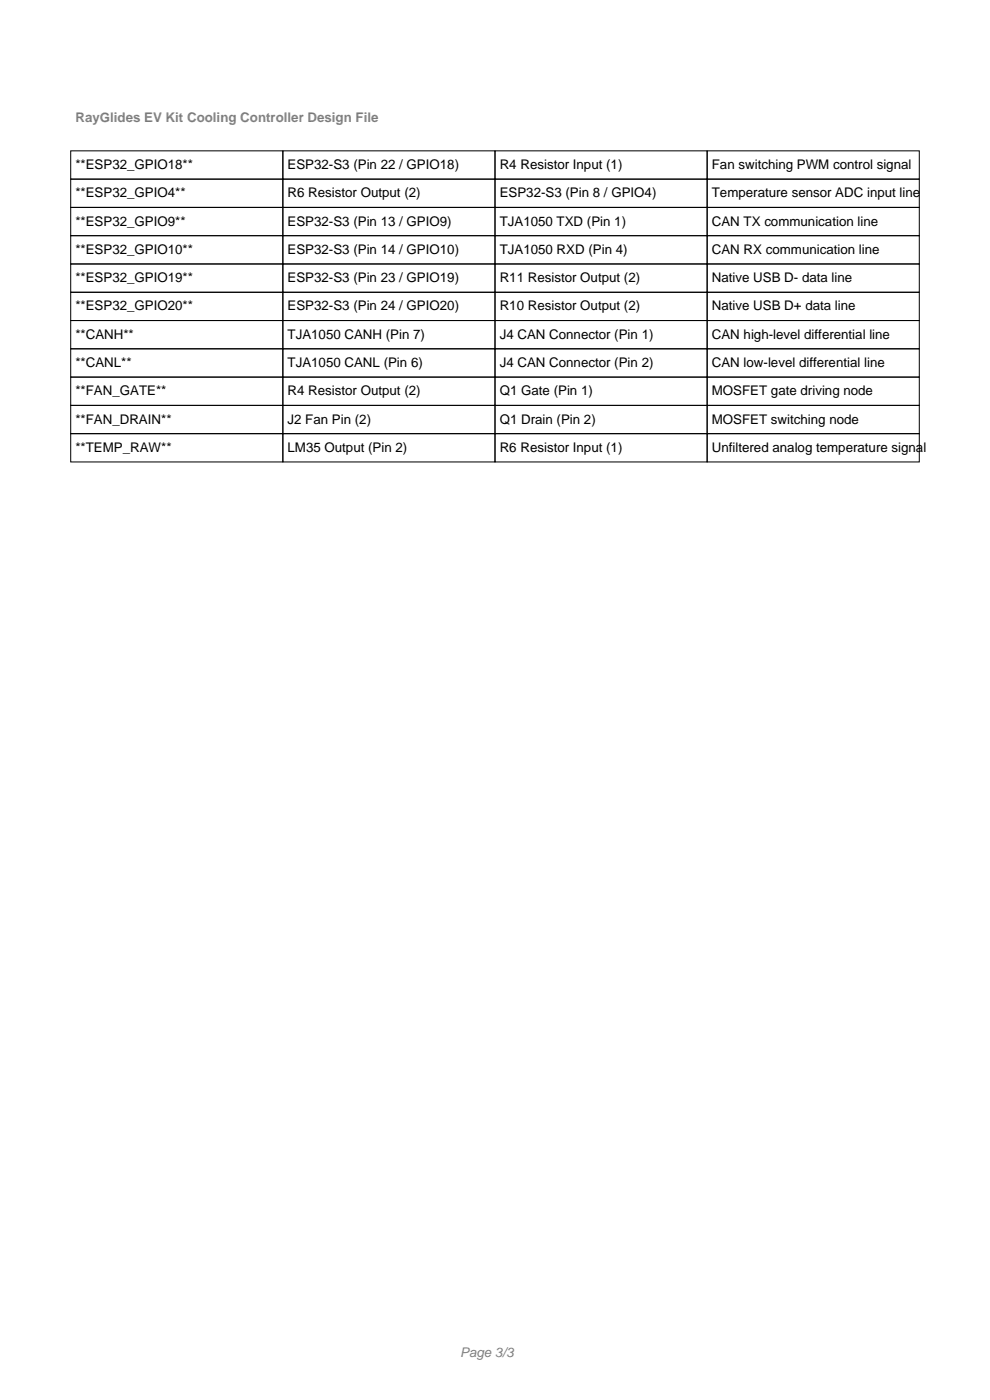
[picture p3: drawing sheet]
<svg xmlns="http://www.w3.org/2000/svg" width="210mm" height="297mm" viewBox="0 0 210 297" stroke-linecap="round" stroke-linejoin="round" font-family="sans-serif">
<defs><g id="words">
<g font-size="2.8" fill="#808080">
<text x="16" y="25.8">RayGlides EV Kit Cooling Controller Design File</text>
<text x="97.6" y="287.8">Page 3/3</text>
</g>
<g font-size="2.8">
<text x="16" y="35.8">**ESP32_GPIO18**</text>
<text x="61" y="35.8">ESP32-S3 (Pin 22 / GPIO18)</text>
<text x="106" y="35.8">R4 Resistor Input (1)</text>
<text x="151" y="35.8">Fan switching PWM control signal</text>
<text x="16" y="41.8">**ESP32_GPIO4**</text>
<text x="61" y="41.8">R6 Resistor Output (2)</text>
<text x="106" y="41.8">ESP32-S3 (Pin 8 / GPIO4)</text>
<text x="151" y="41.8">Temperature sensor ADC input line</text>
<text x="16" y="47.8">**ESP32_GPIO9**</text>
<text x="61" y="47.8">ESP32-S3 (Pin 13 / GPIO9)</text>
<text x="106" y="47.8">TJA1050 TXD (Pin 1)</text>
<text x="151" y="47.8">CAN TX communication line</text>
<text x="16" y="53.8">**ESP32_GPIO10**</text>
<text x="61" y="53.8">ESP32-S3 (Pin 14 / GPIO10)</text>
<text x="106" y="53.8">TJA1050 RXD (Pin 4)</text>
<text x="151" y="53.8">CAN RX communication line</text>
<text x="16" y="59.8">**ESP32_GPIO19**</text>
<text x="61" y="59.8">ESP32-S3 (Pin 23 / GPIO19)</text>
<text x="106" y="59.8">R11 Resistor Output (2)</text>
<text x="151" y="59.8">Native USB D- data line</text>
<text x="16" y="65.8">**ESP32_GPIO20**</text>
<text x="61" y="65.8">ESP32-S3 (Pin 24 / GPIO20)</text>
<text x="106" y="65.8">R10 Resistor Output (2)</text>
<text x="151" y="65.8">Native USB D+ data line</text>
<text x="16" y="71.8">**CANH**</text>
<text x="61" y="71.8">TJA1050 CANH (Pin 7)</text>
<text x="106" y="71.8">J4 CAN Connector (Pin 1)</text>
<text x="151" y="71.8">CAN high-level differential line</text>
<text x="16" y="77.8">**CANL**</text>
<text x="61" y="77.8">TJA1050 CANL (Pin 6)</text>
<text x="106" y="77.8">J4 CAN Connector (Pin 2)</text>
<text x="151" y="77.8">CAN low-level differential line</text>
<text x="16" y="83.8">**FAN_GATE**</text>
<text x="61" y="83.8">R4 Resistor Output (2)</text>
<text x="106" y="83.8">Q1 Gate (Pin 1)</text>
<text x="151" y="83.8">MOSFET gate driving node</text>
<text x="16" y="89.8">**FAN_DRAIN**</text>
<text x="61" y="89.8">J2 Fan Pin (2)</text>
<text x="106" y="89.8">Q1 Drain (Pin 2)</text>
<text x="151" y="89.8">MOSFET switching node</text>
<text x="16" y="95.8">**TEMP_RAW**</text>
<text x="61" y="95.8">LM35 Output (Pin 2)</text>
<text x="106" y="95.8">R6 Resistor Input (1)</text>
<text x="151" y="95.8">Unfiltered analog temperature signal</text>
</g>
</g></defs>
<g fill="none" stroke="#000" stroke-width=".21">
<path d="M15 32h45v6h-45zM15 38h45v6h-45zM60 32h45v6h-45zM60 38h45v6h-45zM105 32h45v6h-45zM105 38h45v6h-45zM150 32h45v6h-45zM150 38h45v6h-45zM15 44h45v6h-45zM15 50h45v6h-45zM15 56h45v6h-45zM60 44h45v6h-45z"/>
<path d="M60 50h45v6h-45zM60 56h45v6h-45zM105 44h45v6h-45zM105 50h45v6h-45zM105 56h45v6h-45zM150 44h45v6h-45zM150 50h45v6h-45zM150 56h45v6h-45zM15 62h45v6h-45zM15 68h45v6h-45zM15 74h45v6h-45zM15 80h45v6h-45z"/>
<path d="M60 62h45v6h-45zM60 68h45v6h-45zM60 74h45v6h-45zM60 80h45v6h-45zM105 62h45v6h-45zM105 68h45v6h-45zM105 74h45v6h-45zM105 80h45v6h-45zM150 62h45v6h-45zM150 68h45v6h-45zM150 74h45v6h-45zM150 80h45v6h-45z"/>
<path d="M15 86h45v6h-45zM15 92h45v6h-45zM60 86h45v6h-45zM60 92h45v6h-45zM105 86h45v6h-45zM105 92h45v6h-45zM150 86h45v6h-45zM150 92h45v6h-45z"/>
</g>
<use href="#words"/>
</svg>
